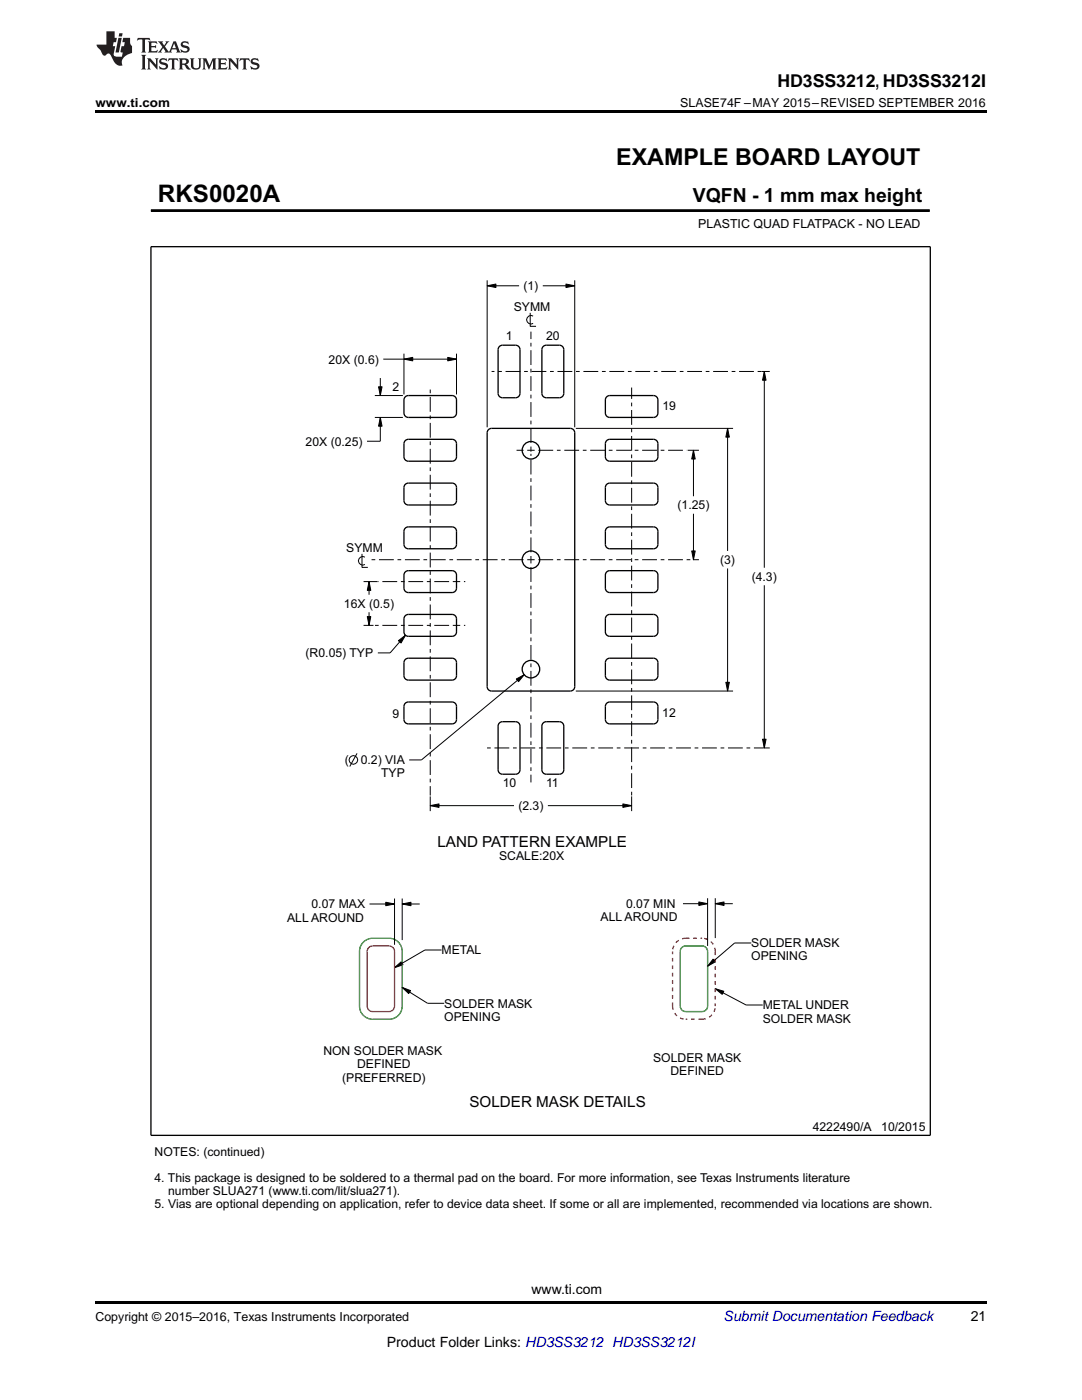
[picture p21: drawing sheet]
<svg xmlns="http://www.w3.org/2000/svg" width="216mm" height="279mm" viewBox="0 0 216 279" stroke-linecap="round" stroke-linejoin="round" font-family="sans-serif">
<defs><g id="words">
<text font-size="4.8" x="31.5" y="40.3">RKS0020A</text>
<text font-size="4.6" x="122.9" y="32.9">EXAMPLE BOARD LAYOUT</text>
<text font-size="3.9" x="138.2" y="40.3">VQFN - 1 mm max height</text>
<text font-size="3.5" x="155.1" y="17.3">HD3SS3212, HD3SS3212I</text>
<g font-size="3">
<text x="87.3" y="169">LAND PATTERN EXAMPLE</text>
<text x="93.7" y="220.9">SOLDER MASK DETAILS</text>
</g>
<g font-size="2.8">
<text x="106.1" y="258.2">www.ti.com</text>
<text x="193.7" y="263.6">21</text>
<text x="77.2" y="268.9">Product Folder Links: HD3SS3212 HD3SS3212I</text>
</g>
<text font-size="2.8" fill="#0000c8" x="144.4" y="263.6">Submit Documentation Feedback</text>
<g font-size="2.5">
<text x="19" y="21.4">www.ti.com</text>
<text x="135.7" y="21.4">SLASE74F –MAY 2015–REVISED SEPTEMBER 2016</text>
<text x="139.3" y="45.5">PLASTIC QUAD FLATPACK - NO LEAD</text>
<text x="19" y="263.6">Copyright © 2015–2016, Texas Instruments Incorporated</text>
</g>
<g font-size="2.4">
<text x="104.5" y="57.9">(1)</text>
<text x="102.5" y="62.1">SYMM</text>
<text x="100.9" y="67.9">1</text>
<text x="109" y="67.9">20</text>
<text x="65.6" y="72.5">20X (0.6)</text>
<text x="78.3" y="78">2</text>
<text x="132.2" y="81.9">19</text>
<text x="61" y="88.9">20X (0.25)</text>
<text x="135.2" y="101.7">(1.25)</text>
<text x="69.1" y="110.2">SYMM</text>
<text x="143.7" y="112.6">(3)</text>
<text x="150" y="115.9">(4.3)</text>
<text x="68.6" y="121.3">16X (0.5)</text>
<text x="61" y="131.2">(R0.05) TYP</text>
<text x="78.3" y="143.3">9</text>
<text x="132.1" y="143.2">12</text>
<text x="68.8" y="152.5">(</text>
<text x="72" y="152.5">0.2) VIA</text>
<text x="76" y="155.2">TYP</text>
<text x="100.3" y="157">10</text>
<text x="103.4" y="161.7">(2.3)</text>
<text x="109" y="157.2">11</text>
<text x="99.6" y="171.7">SCALE:20X</text>
<text x="57.3" y="183.9">ALL AROUND</text>
<text x="62.2" y="181.3">0.07 MAX</text>
<text x="119.8" y="183.8">ALL AROUND</text>
<text x="124.9" y="181.2">0.07 MIN</text>
<text x="88.1" y="190.5">METAL</text>
<text x="149.9" y="189.1">SOLDER MASK</text>
<text x="149.9" y="191.7">OPENING</text>
<text x="88.6" y="201.1">SOLDER MASK</text>
<text x="88.6" y="203.7">OPENING</text>
<text x="152.2" y="201.4">METAL UNDER</text>
<text x="152.2" y="204.1">SOLDER MASK</text>
<text x="64.5" y="210.6">NON SOLDER MASK</text>
<text x="68.3" y="215.8">(PREFERRED)</text>
<text x="71.2" y="213.2">DEFINED</text>
<text x="130.3" y="212">SOLDER MASK</text>
<text x="133.8" y="214.6">DEFINED</text>
<text x="162.2" y="225.7">4222490/A</text>
<text x="175.9" y="225.7">10/2015</text>
<text x="30.8" y="230.6">NOTES: (continued)</text>
<text x="30.8" y="235.9">4. This package is designed to be soldered to a thermal pad on the board. For more information, see Texas Instruments literature</text>
<text x="33.5" y="238.5">number SLUA271 (www.ti.com/lit/slua271).</text>
<text x="30.8" y="241.1">5. Vias are optional depending on application, refer to device data sheet. If some or all are implemented, recommended via locations are shown.</text>
</g>
</g></defs>
<g fill="#000">
<path d="M19 22h177.8v.5h-177.8zM97.2 57l1.8-.3v.7zM112.9 56.7l1.8 .3-1.8 .4zM75.5 77.2h.7l-.3 1.7zM80.6 71.7l1.8-.4v.7zM89.3 71.3l1.8 .4-1.8 .3zM152.5 74.1l.4 1.8h-.7zM75.9 83.3l.3 1.8h-.7zM138.4 89.9l.3 1.7h-.7zM145.2 85.5l.3 1.7h-.7zM73.6 116.1l.4 1.7h-.7zM138 110h.7l-.3 1.7z"/>
<path d="M73.3 123.1h.7l-.4 1.7zM79.5 127.9l1.4-1.1-.9 1.5zM103 135.5l1.6-.8-1.1 1.3zM144.8 136.2h.7l-.3 1.7zM152.2 147.5h.7l-.4 1.8zM85.8 160.8l1.8-.4v.7zM124.3 160.4l1.7 .4-1.7 .3zM77 180.1l1.7 .3-1.7 .4zM78.7 193.1l1.4-1.2 .3 .6zM80.3 180.4l1.7-.3v.7zM80.3 197.1l1.6 .6-.4 .6zM139.4 180l1.8 .4-1.8 .3z"/>
<path d="M142.3 191.4l.4 .6-1.5 .8zM142.7 180.4l1.8-.4v.7zM142.7 197.3l1.7 .5-.3 .6zM19 259.7h177.8v.5h-177.8z"/>
</g>
<g fill="none" stroke="#000" stroke-width=".2">
<path d="M30.1 42h155.3M97.2 57l1.8-.3v.7zM97.2 55.9v29.4M97.2 57h6.4M108.3 57h6.4M112.9 56.7l1.8 .3-1.8 .4zM114.7 55.9v29.4M185.4 41.8v.5M74.8 78.9h5.6M75.5 77.2h.7l-.3 1.7zM75.9 75.4v3.5M76.5 71.7h14.6"/>
<path d="M80.6 71.7l1.8-.4v.7zM80.6 70.6v8.1M89.3 71.3l1.8 .4-1.8 .3zM91.1 70.6v8.1M105.8 62.4v2.7h1.2M106.4 63.1a.86 .86 0 0 0-1.3 .7 .86 .86 0 0 0 1.3 .7M151.9 74.1h1.7M152.5 74.1l.4 1.8h-.7zM152.5 74.1v39.2M74.8 83.3h5.6M75.9 83.3l.3 1.8h-.7zM75.9 83.3v4.8h-2.7"/>
<path d="M114.9 85.5h31.4M137.2 89.9h2.3M138.4 89.9l.3 1.7h-.7zM138.4 89.9v9.1M145.2 85.5l.3 1.7h-.7zM145.2 85.5v24.5M72.2 110.5v2.7h1.2M72.5 116.1h2.9M72.8 111.2a.86 .86 0 0 0-1.3 .7 .86 .86 0 0 0 1.3 .8M73.6 116.1l.4 1.7h-.7zM73.6 116.1v2.6M138 110h.7l-.3 1.7z"/>
<path d="M138.3 111.7h1.2M138.4 102.5v9.2M145.2 113.4v24.5M152.5 116.8v32.5M72.5 124.8h2M73.3 123.1h.7l-.4 1.7zM73.6 122.2v2.6M79.5 127.9l1.4-1.1-.9 1.5zM80.9 126.8l-3.1 3.5h-2.4M103 135.5l1.6-.8-1.1 1.3zM104.6 134.7l-20.5 17h-2.5M114.9 137.9h31.4"/>
<path d="M144.8 136.2h.7l-.3 1.7zM71.2 150.3l-1.4 2.7M85.8 158.9v3M126 158.9v3M152.2 147.5h.7l-.4 1.8zM152.4 149.3h1.2M78.7 179.3v9.3M80.3 179.3v8.3M85.8 160.8l1.8-.4v.7zM85.8 160.8h16.8M109.3 160.8h16.7M124.3 160.4l1.7 .4-1.7 .3z"/>
<path d="M141.2 179.3v9.5M142.7 179.3v7.9M73.7 180.4h5M77 180.1l1.7 .3-1.7 .4zM78.7 193.1l1.4-1.2 .3 .6zM80.3 180.4l1.7-.3v.7zM80.3 197.1l1.6 .6-.4 .6zM80.3 197.1l5 3.1h3.3M80.3 180.4h3.4M88.1 189.6h-3.3l-6.1 3.5M136.3 180.4h4.9M139.4 180l1.8 .4-1.8 .3z"/>
<path d="M142.3 191.4l.4 .6-1.5 .8zM142.7 180.4l1.8-.4v.7zM142.7 197.3l1.7 .5-.3 .6zM142.7 197.3l6.2 3.3h3.3M142.7 180.4h3.5M149.9 188.2h-3.3l-5.4 4.6"/>
<circle cx="70.5" cy="151.7" r=".86"/>
</g>
<g fill="none" stroke="#000" stroke-width=".26">
<path d="M30.1 49.2h155.5v177.4h-155.5zM80.9 79.2l.6-.3h8.7a.87 .87 0 0 1 .9 .9v2.6a.87 .87 0 0 1-.9 .9h-8.7a.87 .87 0 0 1-.9-.9v-2.6zM99.6 69.1l.7-.2h2.6a.87 .87 0 0 1 .9 .9v8.7a.87 .87 0 0 1-.9 .9h-2.6a.87 .87 0 0 1-.9-.9v-8.7zM108.4 69.1l.6-.2h2.6a.87 .87 0 0 1 .9 .9v8.7a.87 .87 0 0 1-.9 .9h-2.6a.87 .87 0 0 1-.9-.9v-8.7zM121.1 79.2l.6-.3h8.7a.87 .87 0 0 1 .9 .9v2.6a.87 .87 0 0 1-.9 .9h-8.7a.87 .87 0 0 1-.9-.9v-2.6zM80.9 87.9l.6-.2h8.7a.87 .87 0 0 1 .9 .9v2.6a.87 .87 0 0 1-.9 .8h-8.7a.87 .87 0 0 1-.9-.8v-2.6zM80.9 96.7l.6-.3h8.7a.87 .87 0 0 1 .9 .9v2.6a.87 .87 0 0 1-.9 .9h-8.7a.87 .87 0 0 1-.9-.9v-2.6zM97.5 85.7l.6-.2h15.7a.87 .87 0 0 1 .9 .9v50.6a.87 .87 0 0 1-.9 .9h-15.7a.87 .87 0 0 1-.9-.9v-50.6zM121.1 87.9l.6-.2h8.7a.87 .87 0 0 1 .9 .9v2.6a.87 .87 0 0 1-.9 .8h-8.7a.87 .87 0 0 1-.9-.8v-2.6zM121.1 96.7l.6-.3h8.7a.87 .87 0 0 1 .9 .9v2.6a.87 .87 0 0 1-.9 .9h-8.7a.87 .87 0 0 1-.9-.9v-2.6zM80.9 114.1l.6-.2h8.7a.87 .87 0 0 1 .9 .9v2.6a.87 .87 0 0 1-.9 .9h-8.7a.87 .87 0 0 1-.9-.9v-2.6zM80.9 105.4l.6-.2h8.7a.87 .87 0 0 1 .9 .8v2.6a.87 .87 0 0 1-.9 .9h-8.7a.87 .87 0 0 1-.9-.9v-2.6z"/>
<path d="M121.1 114.1l.6-.2h8.7a.87 .87 0 0 1 .9 .9v2.6a.87 .87 0 0 1-.9 .9h-8.7a.87 .87 0 0 1-.9-.9v-2.6zM121.1 105.4l.6-.2h8.7a.87 .87 0 0 1 .9 .8v2.6a.87 .87 0 0 1-.9 .9h-8.7a.87 .87 0 0 1-.9-.9v-2.6zM80.9 131.6l.6-.2h8.7a.87 .87 0 0 1 .9 .8v2.7a.87 .87 0 0 1-.9 .8h-8.7a.87 .87 0 0 1-.9-.8v-2.7zM80.9 122.9l.6-.3h8.7a.87 .87 0 0 1 .9 .9v2.6a.87 .87 0 0 1-.9 .9h-8.7a.87 .87 0 0 1-.9-.9v-2.6zM121.1 131.6l.6-.2h8.7a.87 .87 0 0 1 .9 .8v2.7a.87 .87 0 0 1-.9 .8h-8.7a.87 .87 0 0 1-.9-.8v-2.7zM121.1 122.9l.6-.3h8.7a.87 .87 0 0 1 .9 .9v2.6a.87 .87 0 0 1-.9 .9h-8.7a.87 .87 0 0 1-.9-.9v-2.6zM80.9 140.4l.6-.3h8.7a.87 .87 0 0 1 .9 .9v2.6a.87 .87 0 0 1-.9 .9h-8.7a.87 .87 0 0 1-.9-.9v-2.6zM99.6 144.3l.7-.3h2.6a.87 .87 0 0 1 .9 .9v8.7a.87 .87 0 0 1-.9 .9h-2.6a.87 .87 0 0 1-.9-.9v-8.7zM108.4 144.3l.6-.3h2.6a.87 .87 0 0 1 .9 .9v8.7a.87 .87 0 0 1-.9 .9h-2.6a.87 .87 0 0 1-.9-.9v-8.7zM121.1 140.4l.6-.3h8.7a.87 .87 0 0 1 .9 .9v2.6a.87 .87 0 0 1-.9 .9h-8.7a.87 .87 0 0 1-.9-.9v-2.6z"/>
<circle cx="105.9" cy="89.9" r="1.75"/>
<circle cx="105.9" cy="111.7" r="1.75"/>
<circle cx="105.9" cy="133.5" r="1.75"/>
</g>
<path d="M30.1 42h155.3" fill="none" stroke="#000" stroke-width=".55"/>
<g fill="none" stroke="#000" stroke-width=".2" stroke-dasharray=".7 .7 3 .7" stroke-linecap="butt">
<path d="M85.8 77.7v81.1M151.9 74.1h-53.8M105.9 89.9v.2M105.9 89.9v-23.7M105.9 89.9h-2.8M105.9 89.9h31.1M91.1 116.1h-15.6M91.1 116.1h1.7M105.9 111.7v44.4M105.9 111.7v-21.1M105.9 111.7h-32.5M105.9 111.7h32.3"/>
<path d="M91.1 124.8h-16.5M91.1 124.8h1.7M97.2 149.3h55.2M126 158.8v-81.5"/>
</g>
<path d="M136.8 187.2h3.3M136.8 187.2a2.62 2.62 0 0 0-2.6 2.7M142.7 189.9v10.9M142.7 189.9a2.62 2.62 0 0 0-2.6-2.7M134.2 200.8v-10.9M134.2 200.8a2.62 2.62 0 0 0 2.6 2.6M140.1 203.4h-3.3M140.1 203.4a2.62 2.62 0 0 0 2.6-2.6" fill="none" stroke="#f00" stroke-width=".26" stroke-dasharray=".7 .7" stroke-linecap="butt"/>
<path d="M72.7 187.8l1.1-.5 3.8-.1a2.62 2.62 0 0 1 2.7 2.7v10.9a2.62 2.62 0 0 1-2.7 2.6h-3.2a2.62 2.62 0 0 1-2.7-2.6v-10.9a2.62 2.62 0 0 1 1-2.1zM136.2 189l.6-.2h3.3a1.09 1.09 0 0 1 1.1 1.1v10.9a1.09 1.09 0 0 1-1.1 1.1h-3.3a1.09 1.09 0 0 1-1.1-1.1v-10.9l.1-.4z" fill="none" stroke="#00a600" stroke-width=".26"/>
<path d="M73.7 189l.7-.2h3.2a1.09 1.09 0 0 1 1.1 1.1v10.9a1.09 1.09 0 0 1-1.1 1.1h-3.2a1.09 1.09 0 0 1-1.1-1.1v-10.9v-.4z" fill="none" stroke="#f00" stroke-width=".26"/>
<g fill="#231f20">
<path d="M27.5 7.6l-.1 .5 .4-.2h.6v.1v2.1l-.2 .4h1l-.3-.4v-2.1l.1-.1h.5l.5 .2-.2-.5zM29.5 8.3l.2 .3v1.5l-.2 .4h1.8l.2-.6a1.04 1.04 0 0 1-1.3 .2v-.7h.6l.3 .2v-.6l-.3 .2h-.6v-.6l.8-.1 .4 .3-.2-.5zM31.5 8.3l.9 1.1-.9 1.1h.8l-.2-.2 .5-.7 .4 .7-.2 .2h1.5l-.1-.2 .1-.4h.9l.1 .4-.2 .2h1l-.3-.3-.7-1.9h-.5l-.9 2-.8-1 .9-1h-.8l.1 .3-.3 .5-.4-.6 .2-.2zM34.7 8.6l.4 1h-.7zM36.3 8.4a.63 .63 0 0 0-.2 .7 .63 .63 0 0 0 .6 .4l.6 .2 .1 .2a.75 .75 0 0 1-.7 .4 .75 .75 0 0 1-.6-.5l.1 .7 .1-.1a1.11 1.11 0 0 0 1.5-.6 1.13 1.13 0 0 0-1.2-.8l-.1-.4a1.04 1.04 0 0 1 1.2 .2l-.2-.5-.1 .1-.5-.2zM28.2 10.9l.2 .4v2.2l-.2 .4h1l-.3-.4v-2.2l.3-.4zM29.3 11.6l.3 .4v1.5l-.3 .4h.8l-.2-.4v-1.3l1.5 1.7v-1.9l.2-.4h-.7l.2 .4v.9l-1.1-1.3zM32 11.8a.62 .62 0 0 0-.2 .7 .62 .62 0 0 0 .6 .4l.6 .1 .1 .3a.76 .76 0 0 1-.7 .3 .76 .76 0 0 1-.6-.4l.1 .7 .1-.1a1.11 1.11 0 0 0 1.5-.6 1.13 1.13 0 0 0-1.2-.8l-.1-.4a1.04 1.04 0 0 1 1.2 .2l-.2-.6-.1 .1-.5-.1zM33.7 11.6l-.2 .6a.61 .61 0 0 1 .8-.3v1.6l-.2 .4h.9l-.2-.4v-1.6a.63 .63 0 0 1 .8 .3l-.2-.6zM35.6 11.6l.3 .4v1.5l-.3 .4h1l-.2-.2v-.8l.5 .2a.76 .76 0 0 0 1.2 .7l-1-1a.58 .58 0 0 0 .6-.5 .58 .58 0 0 0-.5-.6zM36.4 11.9h.1a.45 .45 0 0 1 .5 .1 .45 .45 0 0 1 .1 .5l-.7 .2zM37.9 11.6l.2 .2a2.17 2.17 0 0 0 .3 1.9 .99 .99 0 0 0 1.6-.6v-1.1l.2-.4h-.7l.2 .2a1.92 1.92 0 0 1-.2 1.8 .6 .6 0 0 1-.9-.5v-1.1l.2-.4zM40.4 11.6l.2 .4v1.5l-.2 .4h.7l-.2-.4v-1.4l.8 1.8 .8-1.8v1.4l-.2 .4h.9l-.2-.4v-1.5l.2-.4h-.8l-.6 1.5-.6-1.5zM43.4 11.6l.2 .4v1.5l-.2 .4h1.8l.2-.6a1.04 1.04 0 0 1-1.3 .1v-.6h.5l.4 .2v-.6l-.4 .2h-.5v-.7h.8l.3 .3-.1-.6zM45.5 11.6l.2 .4v1.5l-.2 .4h.7l-.2-.4v-1.3l1.5 1.7v-1.9l.2-.4h-.7l.2 .4v.9l-1.1-1.3zM47.9 11.6l-.1 .6a.61 .61 0 0 1 .8-.3v1.6l-.3 .4h1l-.3-.4 .1-1.6a.63 .63 0 0 1 .7 .3l-.1-.6zM50.2 11.8a.62 .62 0 0 0-.2 .7 .62 .62 0 0 0 .6 .4l.6 .1 .2 .3a.76 .76 0 0 1-.8 .3 .76 .76 0 0 1-.6-.4l.1 .7 .2-.1a1.11 1.11 0 0 0 1.5-.6 1.13 1.13 0 0 0-1.3-.8l-.1-.4a1.04 1.04 0 0 1 1.2 .2l-.1-.6-.2 .1-.5-.1z"/>
<path d="M21.2 6.3v2.6h-1.9l.1 .4 .7 .9a.91 .91 0 0 0 1 .8 .56 .56 0 0 1 .5-.3 .56 .56 0 0 1 .5 .3l.4 .8a1.53 1.53 0 0 0 1.9 1.2 1.54 1.54 0 0 1 1-2.1l.9-.3v-1.4a1.52 1.52 0 0 1-.3-1.6h-1.4l-.2 .8h.5l-.2 .8h-.4l-.2 1v.2l.4 .1-.2 .8a1.93 1.93 0 0 1-1.6-.3l.3-1.8h-.5l.2-.8h.4l.2-.8h-.4v-1.3zM23.6 7.6l-.6 2.9h.7l.6-2.9zM23.8 6.6l-.1 .7h.6l.2-.7z"/>
</g>
<use href="#words"/>
</svg>
